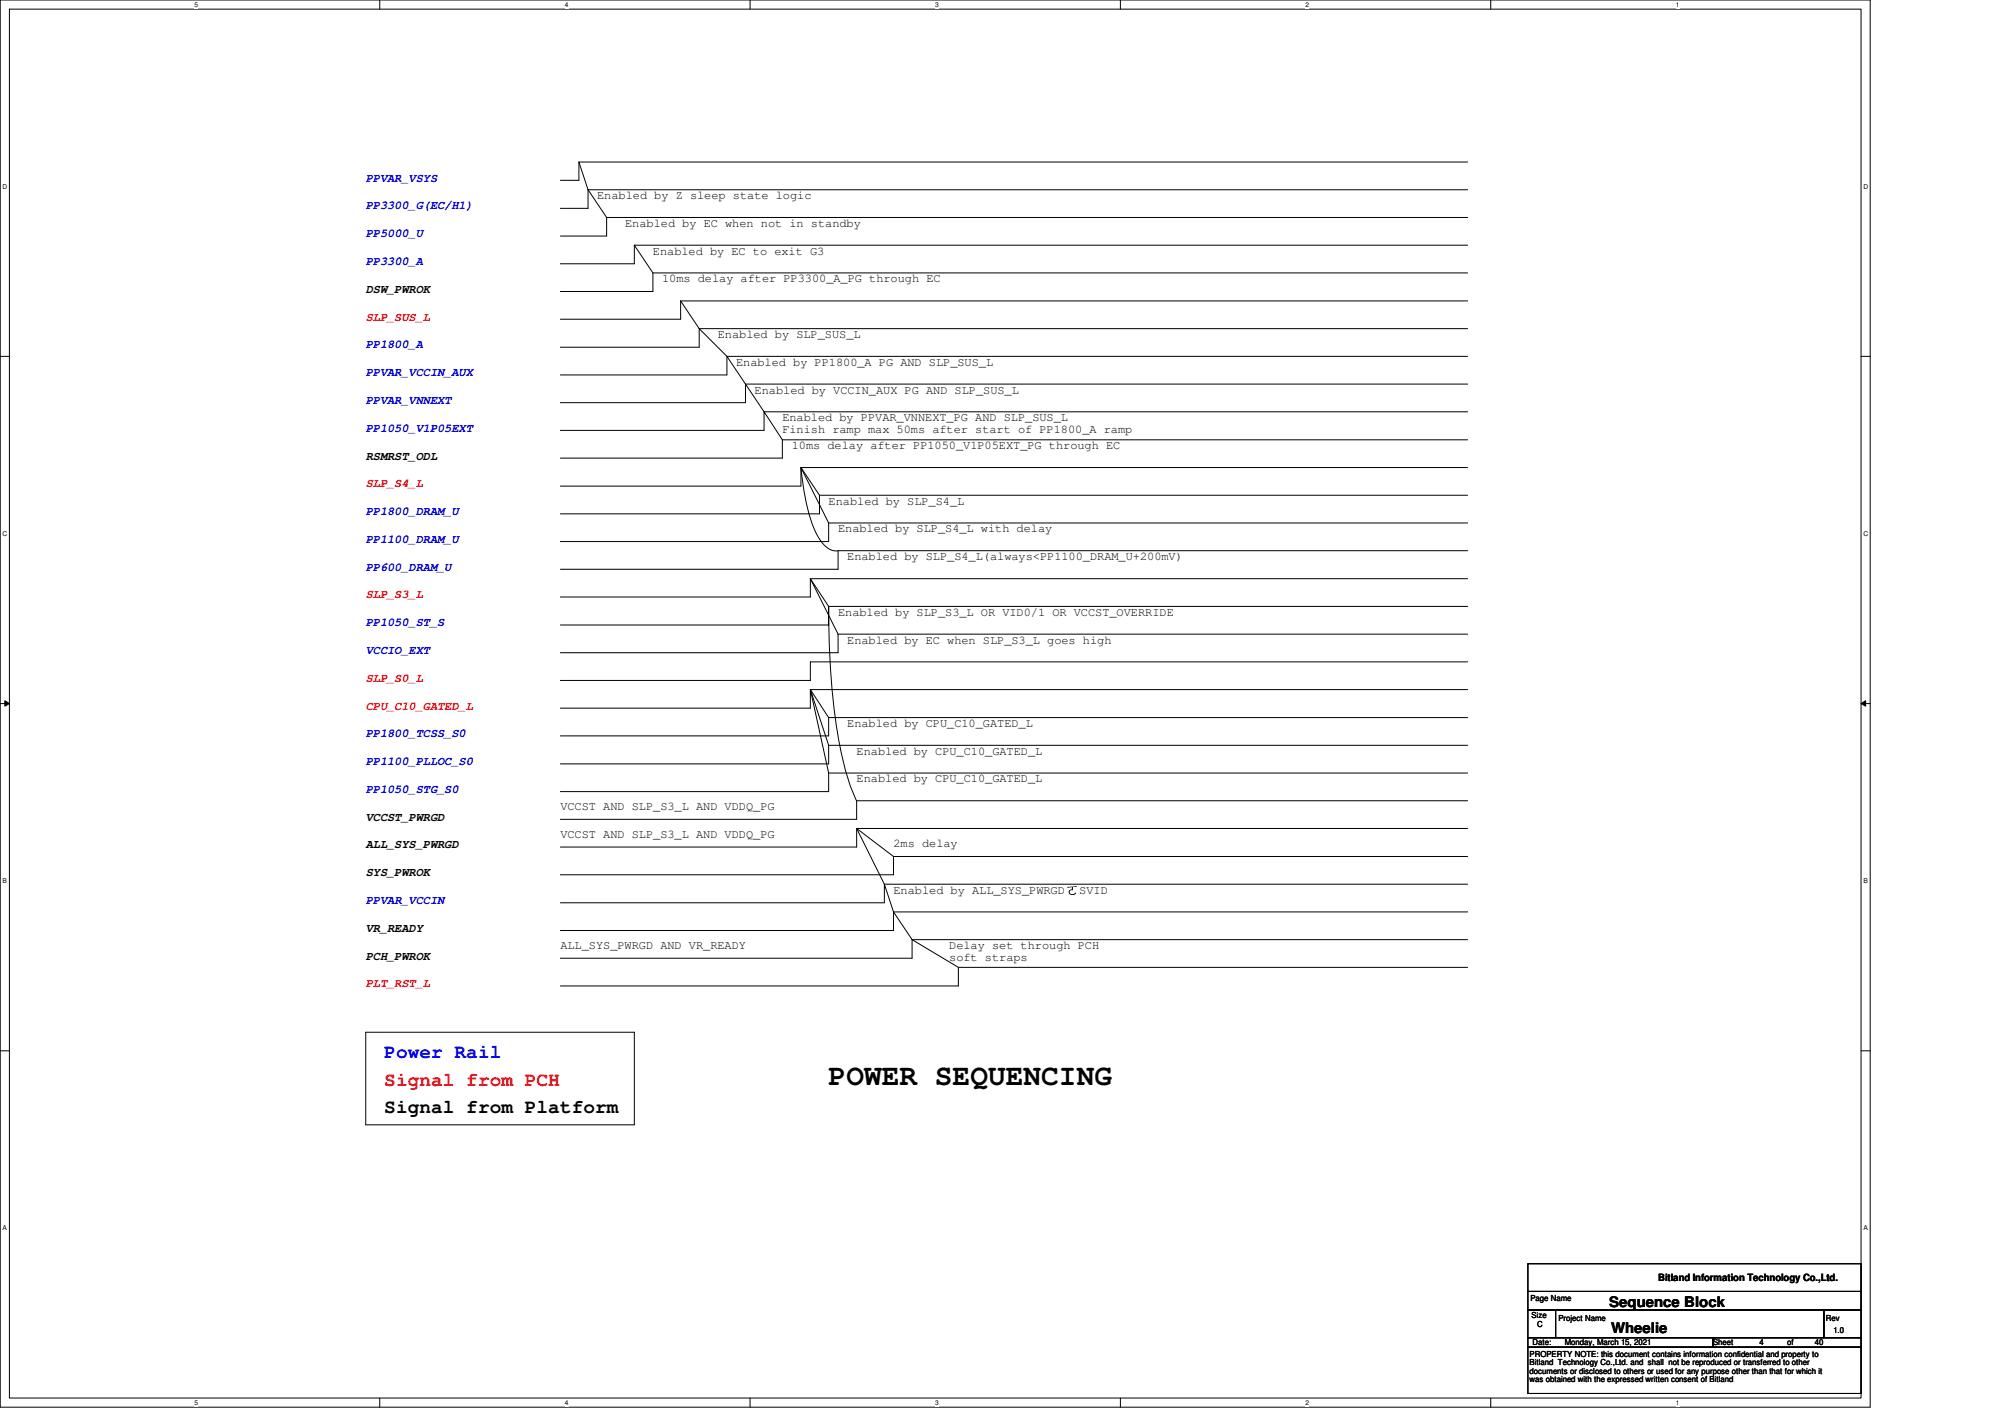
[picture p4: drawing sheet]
<svg xmlns="http://www.w3.org/2000/svg" width="297mm" height="210mm" viewBox="0 0 297 210" stroke-linecap="round" stroke-linejoin="round" font-family="sans-serif">
<defs><g id="words">
<text font-size="4.4" x="122.8" y="160.7">POWER SEQUENCING</text>
<text font-size="2.9" fill="#00f" x="56.9" y="156.7">Power Rail</text>
<text font-size="2.9" fill="#f00" x="56.9" y="160.8">Signal from PCH</text>
<text font-size="2.9" x="56.9" y="164.9">Signal from Platform</text>
<g font-size="2.2">
<text x="238.4" y="193.6">Sequence Block</text>
<text x="238.7" y="197.5">Wheelie</text>
</g>
<g font-size="1.8" fill="#00f">
<text x="54.2" y="26.9">PPVAR_VSYS</text>
<text x="54.2" y="31">PP3300_G(EC/H1)</text>
<text x="54.2" y="35.1">PP5000_U</text>
<text x="54.2" y="39.3">PP3300_A</text>
<text x="54.2" y="51.6">PP1800_A</text>
<text x="54.2" y="59.9">PPVAR_VNNEXT</text>
<text x="54.2" y="55.7">PPVAR_VCCIN_AUX</text>
<text x="54.2" y="64">PP1050_V1P05EXT</text>
<text x="54.2" y="76.3">PP1800_DRAM_U</text>
<text x="54.2" y="80.4">PP1100_DRAM_U</text>
<text x="54.2" y="84.5">PP600_DRAM_U</text>
<text x="54.2" y="92.8">PP1050_ST_S</text>
<text x="54.2" y="96.9">VCCIO_EXT</text>
<text x="54.2" y="113.3">PP1100_PLLOC_S0</text>
<text x="54.2" y="109.2">PP1800_TCSS_S0</text>
<text x="54.2" y="117.4">PP1050_STG_S0</text>
<text x="54.2" y="133.9">PPVAR_VCCIN</text>
</g>
<g font-size="1.8">
<text x="88.5" y="29.5">Enabled by Z sleep state logic</text>
<text x="92.6" y="33.6">Enabled by EC when not in standby</text>
<text x="96.7" y="37.7">Enabled by EC to exit G3</text>
<text x="98.1" y="41.8">10ms delay after PP3300_A_PG through EC</text>
<text x="54.2" y="43.4">DSW_PWROK</text>
<text x="106.3" y="50.1">Enabled by SLP_SUS_L</text>
<text x="109" y="54.2">Enabled by PP1800_A PG AND SLP_SUS_L</text>
<text x="111.8" y="58.3">Enabled by VCCIN_AUX PG AND SLP_SUS_L</text>
<text x="115.9" y="62.4">Enabled by PPVAR_VNNEXT_PG AND SLP_SUS_L</text>
<text x="115.9" y="64.2">Finish ramp max 50ms after start of PP1800_A ramp</text>
<text x="54.2" y="68.1">RSMRST_ODL</text>
<text x="117.3" y="66.5">10ms delay after PP1050_V1P05EXT_PG through EC</text>
<text x="122.8" y="74.8">Enabled by SLP_S4_L</text>
<text x="124.2" y="78.9">Enabled by SLP_S4_L with delay</text>
<text x="125.5" y="83">Enabled by SLP_S4_L(always&lt;PP1100_DRAM_U+200mV)</text>
<text x="124.2" y="91.2">Enabled by SLP_S3_L OR VID0/1 OR VCCST_OVERRIDE</text>
<text x="125.5" y="95.3">Enabled by EC when SLP_S3_L goes high</text>
<text x="125.5" y="107.7">Enabled by CPU_C10_GATED_L</text>
<text x="126.9" y="111.8">Enabled by CPU_C10_GATED_L</text>
<text x="126.9" y="115.9">Enabled by CPU_C10_GATED_L</text>
<text x="54.2" y="125.7">ALL_SYS_PWRGD</text>
<text x="54.2" y="121.6">VCCST_PWRGD</text>
<text x="83" y="120">VCCST AND SLP_S3_L AND VDDQ_PG</text>
<text x="83" y="124.1">VCCST AND SLP_S3_L AND VDDQ_PG</text>
<text x="132.4" y="125.5">2ms delay</text>
<text x="54.2" y="129.8">SYS_PWROK</text>
<text x="132.4" y="132.4">Enabled by ALL_SYS_PWRGDㄛSVID</text>
<text x="54.2" y="142.2">PCH_PWROK</text>
<text x="54.2" y="138">VR_READY</text>
<text x="83" y="140.6">ALL_SYS_PWRGD AND VR_READY</text>
<text x="140.6" y="140.6">Delay set through PCH</text>
<text x="140.6" y="142.4">soft straps</text>
</g>
<g font-size="1.8" fill="#f00">
<text x="54.2" y="47.5">SLP_SUS_L</text>
<text x="54.2" y="72.2">SLP_S4_L</text>
<text x="54.2" y="88.6">SLP_S3_L</text>
<text x="54.2" y="101">SLP_S0_L</text>
<text x="54.2" y="105.1">CPU_C10_GATED_L</text>
<text x="54.2" y="146.3">PLT_RST_L</text>
</g>
<text font-size="1.5" x="245.7" y="189.8">Bitland Information Technology Co.,Ltd.</text>
<g font-size="1.2">
<text x="226.7" y="192.7">Page Name</text>
<text x="226.9" y="195.2">Size</text>
<text x="227.7" y="196.6">C</text>
<text x="230.9" y="195.7">Project Name</text>
<text x="270.5" y="195.7">Rev</text>
<text x="271.6" y="197.4">1.0</text>
<text x="226.6" y="201">PROPERTY NOTE: this document contains information confidential and property to</text>
<text x="226.6" y="202.2">Bitland Technology Co.,Ltd. and shall not be reproduced or transferred to other</text>
<text x="226.6" y="203.5">documents or disclosed to others or used for any purpose other than that for which it</text>
<text x="227" y="199.3">Date:</text>
<text x="231.8" y="199.3">Monday, March 15, 2021</text>
<text x="253.8" y="199.3">Sheet</text>
<text x="260.6" y="199.3">4</text>
<text x="264.7" y="199.3">of</text>
<text x="268.9" y="199.3">40</text>
<text x="226.6" y="204.8">was obtained with the expressed written consent of Bitland</text>
</g>
<g font-size="1">
<text x="28.8" y="1">5</text>
<text x="83.7" y="1">4</text>
<text x="138.6" y="1">3</text>
<text x="193.4" y="1">2</text>
<text x="248.3" y="1">1</text>
<text x=".4" y="27.9">D</text>
<text x="276.1" y="27.9">D</text>
<text x=".4" y="79.4">C</text>
<text x="276.1" y="79.4">C</text>
<text x=".4" y="130.8">B</text>
<text x="276.1" y="130.8">B</text>
<text x=".4" y="182.2">A</text>
<text x="276.1" y="182.2">A</text>
<text x="28.8" y="208.1">5</text>
<text x="83.7" y="208.1">4</text>
<text x="138.6" y="208.1">3</text>
<text x="193.4" y="208.1">2</text>
<text x="248.3" y="208.1">1</text>
</g>
</g></defs>
<path d="M0 0h277.1v208.4h-277.1zM1.4 1.4h274.3v205.7h-274.3z" fill="none" stroke="#000" stroke-width=".15"/>
<g fill="#fff">
<path d="M28.8 .1h.6v1.1h-.6z"/>
<path d="M28.8 207.2h.6v1.1h-.6z"/>
</g>
<path d="M56.3 0v1.4M56.3 207.1v1.3" fill="none" stroke="#000" stroke-width=".15"/>
<g fill="#fff">
<path d="M83.7 .1h.5v1.1h-.5z"/>
<path d="M83.7 207.2h.5v1.1h-.5z"/>
</g>
<path d="M111.1 0v1.4M111.1 207.1v1.3" fill="none" stroke="#000" stroke-width=".15"/>
<g fill="#fff">
<path d="M138.6 .1h.5v1.1h-.5z"/>
<path d="M138.6 207.2h.5v1.1h-.5z"/>
</g>
<path d="M166 0v1.4M166 207.1v1.3" fill="none" stroke="#000" stroke-width=".15"/>
<g fill="#fff">
<path d="M193.4 .1h.6v1.1h-.6z"/>
<path d="M193.4 207.2h.6v1.1h-.6z"/>
</g>
<path d="M220.8 0v1.4M220.8 207.1v1.3" fill="none" stroke="#000" stroke-width=".15"/>
<g fill="#fff">
<path d="M248.3 .1h.5v1.1h-.5z"/>
<path d="M248.3 207.2h.5v1.1h-.5z"/>
<path d="M.4 27.1h.7v1.1h-.7z"/>
<path d="M276.1 27.1h.7v1.1h-.7z"/>
<path d="M.4 78.5h.7v1.1h-.7z"/>
<path d="M276.1 78.5h.7v1.1h-.7z"/>
</g>
<path d="M0 52.8h1.4M275.7 52.8h1.4" fill="none" stroke="#000" stroke-width=".15"/>
<g fill="#fff">
<path d="M.4 129.9h.6v1.1h-.6z"/>
<path d="M276.1 129.9h.6v1.1h-.6z"/>
</g>
<path d="M0 104.2h1.4M.7 103.8l.7 .4-.7 .4zM275.7 104.2l.7-.4v.8zM275.7 104.2h1.4" fill="none" stroke="#000" stroke-width=".15"/>
<path d="M.7 103.8l.7 .4-.7 .4zM275.7 104.2l.7-.4v.8z" fill="#000"/>
<g fill="#fff">
<path d="M.4 181.4h.6v1.1h-.6z"/>
<path d="M276.1 181.4h.6v1.1h-.6z"/>
</g>
<g fill="none" stroke="#000" stroke-width=".15">
<path d="M85.8 24h131.6M85.8 24l1.3 4.1M85.8 24v2.7h-2.8M87.1 28.1h130.3M87.1 28.1l2.8 4.1M87.1 28.1v2.8h-4.1M89.9 32.2h127.5M89.9 32.2v2.8h-6.9M94 36.3h123.4M94 36.3l2.7 4.1M94 36.3v2.8h-11M83 51.4h20.6v-2.7l4.1 4.1"/>
<path d="M96.7 40.4h120.7M96.7 40.4v2.8h-13.7M100.8 44.6h116.6M100.8 44.6l2.8 4.1h113.8M100.8 44.6v2.7h-17.8M107.7 52.8h109.7M107.7 52.8l2.7 4.1M107.7 52.8v2.7h-24.7M110.4 56.9h107M110.4 56.9l2.8 4.1h104.2M110.4 56.9v2.7h-27.4M83 72h35.7v-2.7l4.1 8.2"/>
<path d="M83 63.8h30.2v-2.8l2.7 4.2M115.9 65.2h101.5M115.9 65.2v2.7h-32.9M118.7 69.3h98.7M118.7 69.3l2.7 4.1M118.7 69.3a29.5 29.5 0 0 0 2.4 10 4 4 0 0 0 2.5 2.3h.6M121.4 73.4h96M121.4 73.4v2.7h-38.4M122.8 77.5h94.6M122.8 77.5v2.7h-39.8M83 92.6h39.8v-2.8a100.5 100.5 0 0 0 2.2 23.4 21.9 21.9 0 0 0 1.9 5.4M120.1 85.7h97.3"/>
<path d="M120.1 85.7l4.1 8.2M120.1 85.7l2.7 4.1h94.6M120.1 85.7v2.7h-37.1M124.2 81.6h93.2M124.2 93.9h93.2M124.2 81.6v2.7h-41.2M124.2 93.9v2.8h-41.2M217.4 98h-97.3v2.8h-37.1M83 104.9h37.1v-2.7l2.7 12.3M120.1 102.2h97.3M120.1 102.2l2.7 4.1M120.1 102.2l2.7 8.2"/>
<path d="M122.8 106.3h94.6M122.8 110.4h94.6M122.8 114.5h94.6M122.8 106.3v2.7h-39.8M122.8 110.4v2.8h-39.8M122.8 114.5v2.8h-39.8M126.9 118.6h90.5M126.9 118.6v2.8h-43.9M83 137.8h49.4v-2.7l2.7 4.1M83 133.7h48v-2.7l1.4 4.1h85M83 125.5h43.9v-2.8l5.5 4.2M132.4 126.9h85"/>
<path d="M132.4 126.9v2.7h-49.4M135.1 139.2h82.3M135.1 139.2l6.9 4.1M135.1 139.2v2.7h-52.1M217.4 122.7h-90.5l4.1 8.3h86.4M0 155.7h1.4M54.2 152.9h39.8v13.7h-39.8zM142 143.3v2.7h-59M142 143.3h75.4M275.7 155.7h1.4M226.4 187.2h49.3v4.1h-49.3zM226.4 191.3h49.3v2.8h-49.3z"/>
<path d="M226.4 194.1h4.1v4.1h-4.1zM226.4 198.2h27.4v1.4h-27.4zM226.4 199.6h49.3v6.8h-49.3zM230.5 194.1h39.7v4.1h-39.7zM253.8 198.2h21.9v1.4h-21.9zM270.2 194.1h5.5v4.1h-5.5z"/>
</g>
<use href="#words"/>
</svg>
